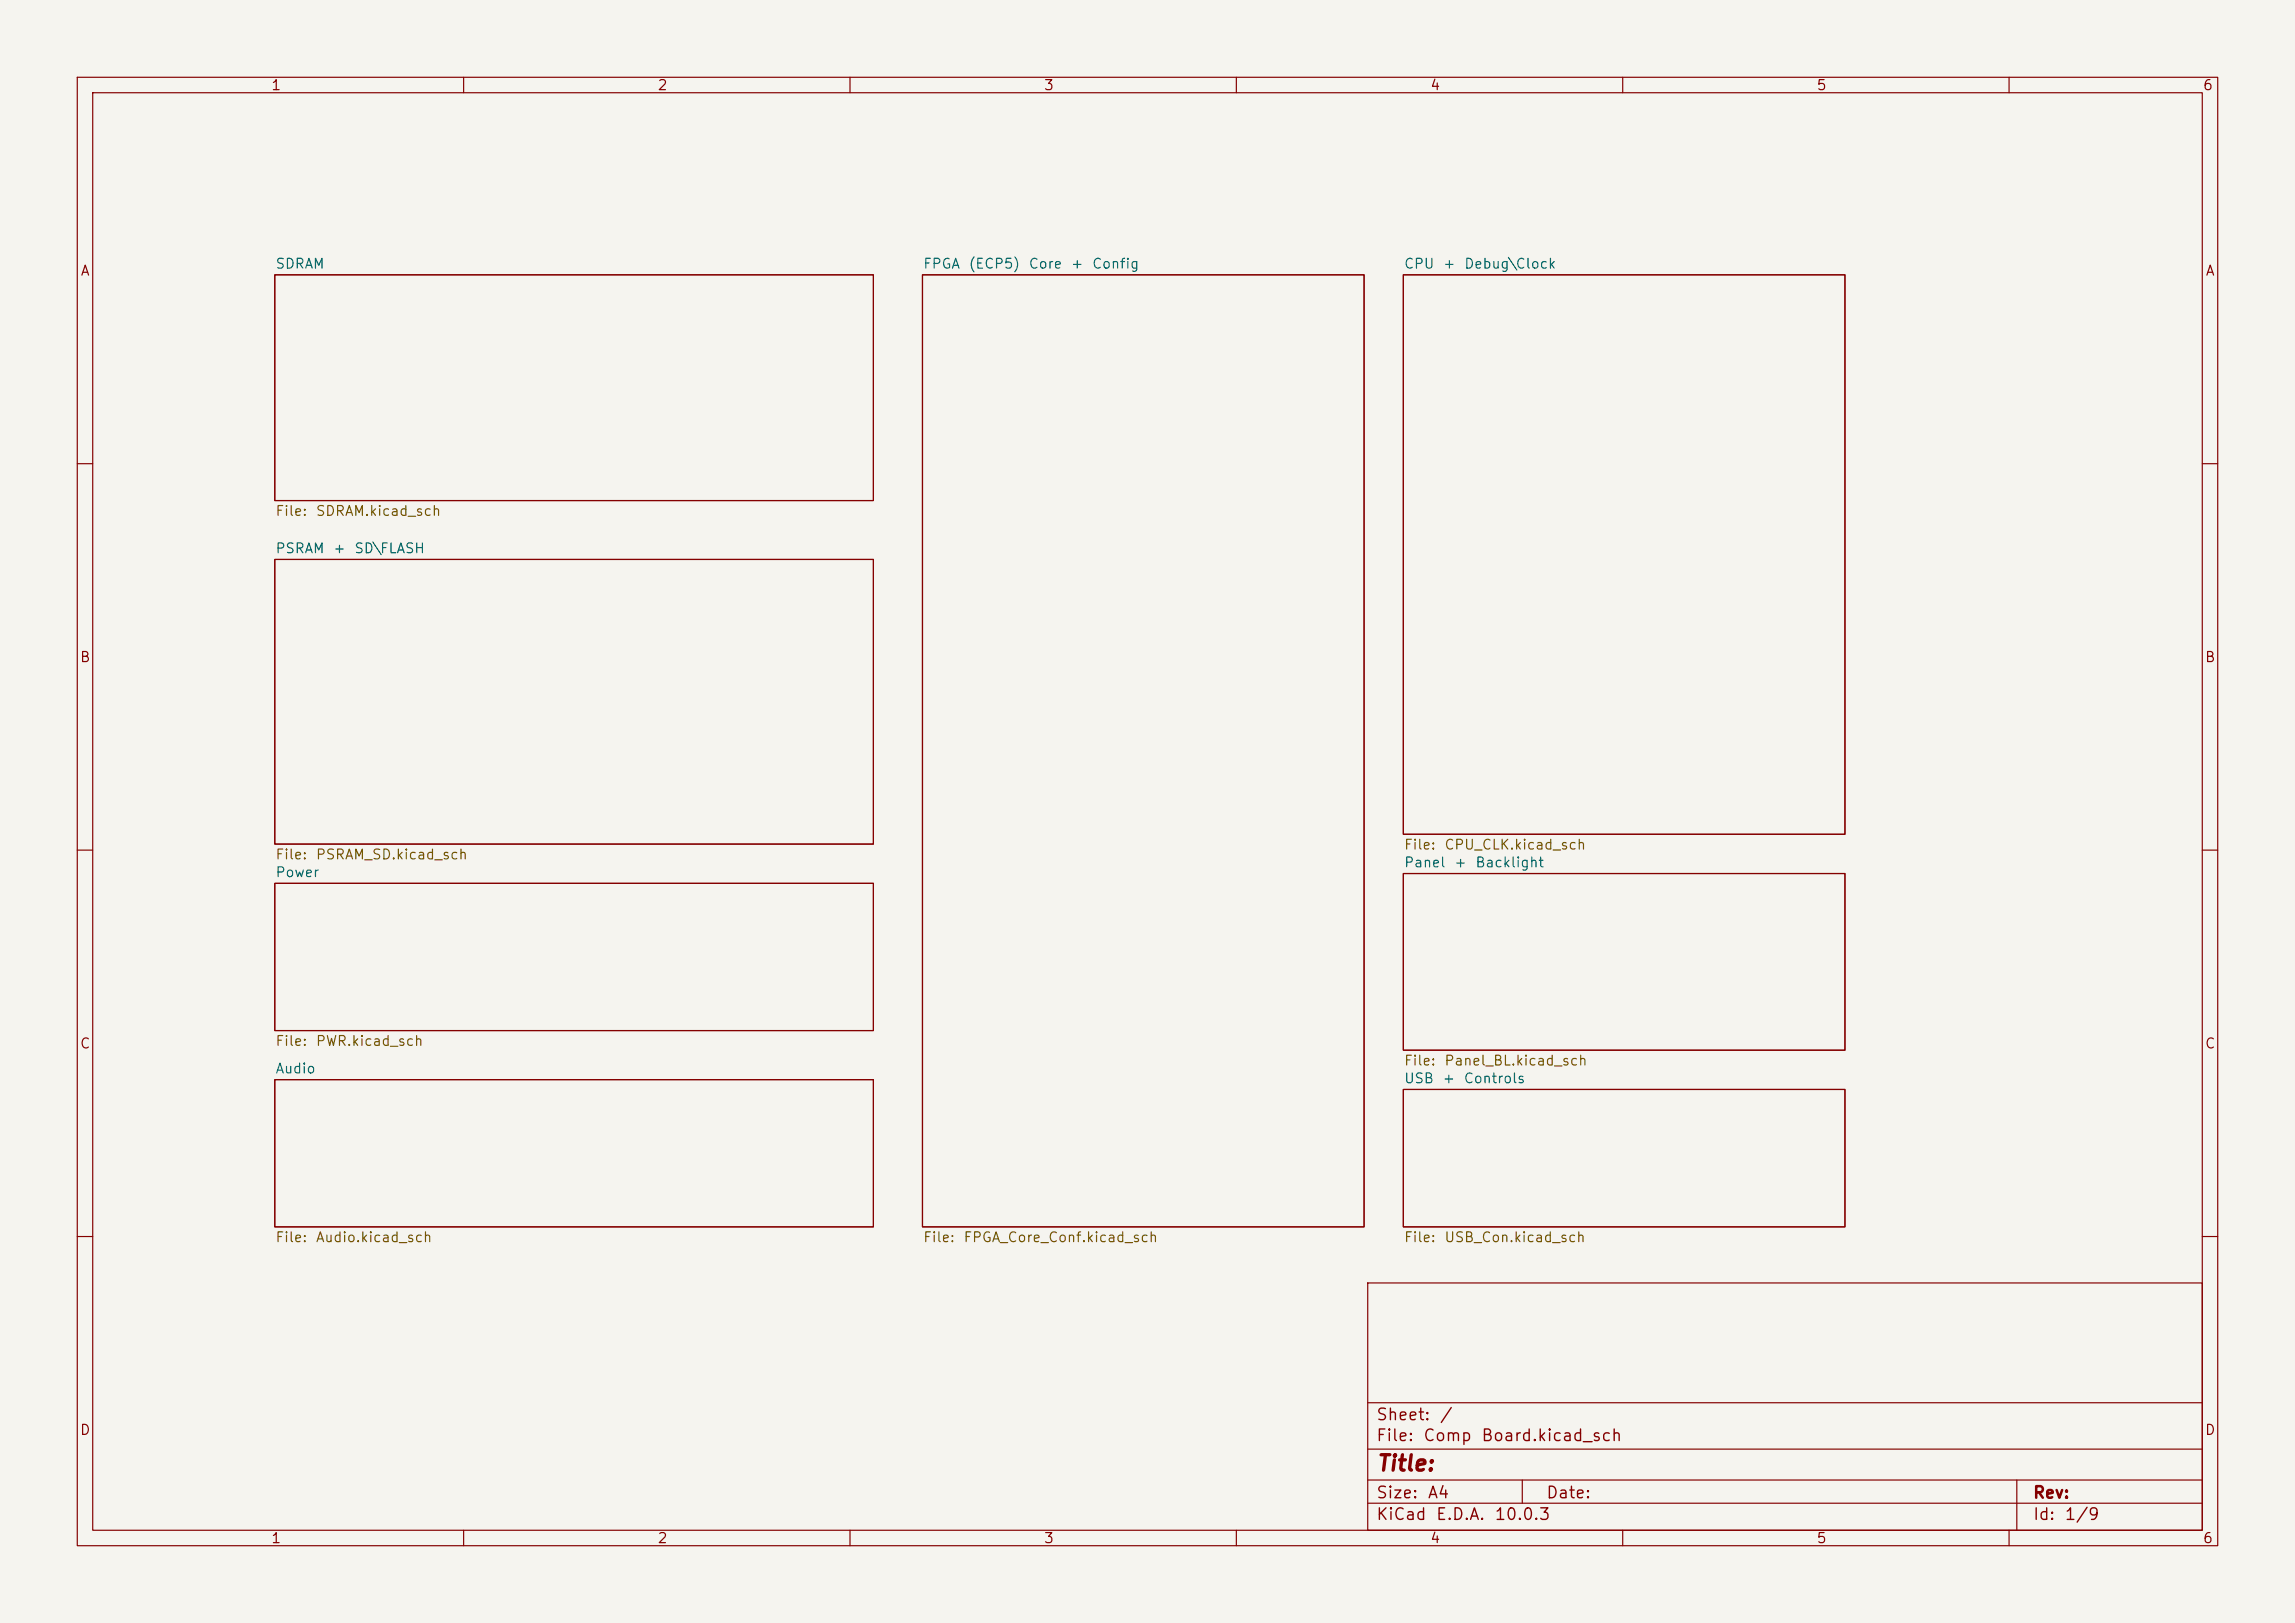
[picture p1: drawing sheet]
<svg xmlns="http://www.w3.org/2000/svg" width="297mm" height="210mm" viewBox="0 0 297 210" stroke-linecap="round" stroke-linejoin="round" font-family="sans-serif">
<defs><g id="words">
<text font-size="2" fill="#840000" x="178" y="190.8">Title:</text>
<g font-size="1.5" fill="#840000">
<text x="178" y="184.2">Sheet:</text>
<text x="186.2" y="184.2">/</text>
<text x="178" y="186.9">File:</text>
<text x="184.1" y="186.9">Comp</text>
<text x="191.6" y="186.9">Board.kicad_sch</text>
<text x="178" y="197.1">KiCad</text>
<text x="178" y="194.3">Size:</text>
<text x="184.7" y="194.3">A4</text>
<text x="185.7" y="197.1">E.D.A.</text>
<text x="193.3" y="197.1">10.0.3</text>
<text x="200" y="194.3">Date:</text>
<text x="263" y="194.3">Rev:</text>
<text x="263" y="197.1">Id:</text>
<text x="267.1" y="197.1">1/9</text>
</g>
<g font-size="1.3" fill="#840000">
<text x="35" y="12">1</text>
<text x="85" y="12">2</text>
<text x="135" y="12">3</text>
<text x="185" y="12">4</text>
<text x="235" y="12">5</text>
<text x="285" y="12">6</text>
<text x="10.3" y="36">A</text>
<text x="285.3" y="36">A</text>
<text x="10.3" y="86">B</text>
<text x="285.3" y="86">B</text>
<text x="10.3" y="136">C</text>
<text x="285.3" y="136">C</text>
<text x="10.3" y="186">D</text>
<text x="285.3" y="186">D</text>
<text x="35" y="200">1</text>
<text x="85" y="200">2</text>
<text x="135" y="200">3</text>
<text x="185" y="200">4</text>
<text x="235" y="200">5</text>
<text x="285" y="200">6</text>
</g>
<g font-size="1.3" fill="#006464">
<text x="35.6" y="35.1">SDRAM</text>
<text x="119.4" y="35.1">FPGA</text>
<text x="125.3" y="35.1">(ECP5)</text>
<text x="133" y="35.1">Core</text>
<text x="138.5" y="35.1">+</text>
<text x="141.2" y="35.1">Config</text>
<text x="181.6" y="35.1">CPU</text>
<text x="186.7" y="35.1">+</text>
<text x="189.4" y="35.1">Debug\Clock</text>
<text x="35.6" y="71.9">PSRAM</text>
<text x="43" y="71.9">+</text>
<text x="45.8" y="71.9">SD\FLASH</text>
<text x="35.6" y="113.8">Power</text>
<text x="181.6" y="112.5">Panel</text>
<text x="188.1" y="112.5">+</text>
<text x="190.8" y="112.5">Backlight</text>
<text x="35.6" y="139.2">Audio</text>
<text x="181.6" y="140.5">USB</text>
<text x="186.6" y="140.5">+</text>
<text x="189.3" y="140.5">Controls</text>
</g>
<g font-size="1.3" fill="#725600">
<text x="35.6" y="67.1">File:</text>
<text x="40.8" y="67.1">SDRAM.kicad_sch</text>
<text x="35.6" y="111.5">File:</text>
<text x="40.8" y="111.5">PSRAM_SD.kicad_sch</text>
<text x="181.6" y="110.2">File:</text>
<text x="186.8" y="110.2">CPU_CLK.kicad_sch</text>
<text x="35.6" y="135.6">File:</text>
<text x="40.8" y="135.6">PWR.kicad_sch</text>
<text x="181.6" y="138.2">File:</text>
<text x="186.8" y="138.2">Panel_BL.kicad_sch</text>
<text x="35.6" y="161">File:</text>
<text x="40.8" y="161">Audio.kicad_sch</text>
<text x="119.4" y="161">File:</text>
<text x="124.6" y="161">FPGA_Core_Conf.kicad_sch</text>
<text x="181.6" y="161">File:</text>
<text x="186.8" y="161">USB_Con.kicad_sch</text>
</g>
</g></defs>
<path d="M0 0h297v210h-297z" fill="#f5f4ef" stroke="#f5f4ef" stroke-width=".13"/>
<g fill="none" stroke="#840000" stroke-width=".15">
<path d="M10 10h277v190h-277zM12 12h273v186h-273zM60 10v2M110 10v2M160 10v2M210 10v2M260 10v2M35.6 35.6h77.4v29.2h-77.4zM119.4 35.6h57.1v123.2h-57.1zM181.6 35.6h57.2v72.4h-57.2zM10 60h2M35.6 72.4h77.4v36.8h-77.4z"/>
<path d="M285 60h2M10 110h2M35.6 114.3h77.4v19.1h-77.4zM181.6 113h57.2v22.9h-57.2zM285 110h2M35.6 139.7h77.4v19.1h-77.4zM181.6 141h57.2v17.8h-57.2zM10 160h2M177 166h108v32h-108zM285 160h2M60 198v2M110 198v2"/>
<path d="M160 198v2M177 194.5h108M177 191.5h108M177 187.5h108M177 181.5h108M197 191.5v3M210 198v2M260 198v2M261 191.5v6.5"/>
</g>
<use href="#words"/>
</svg>
